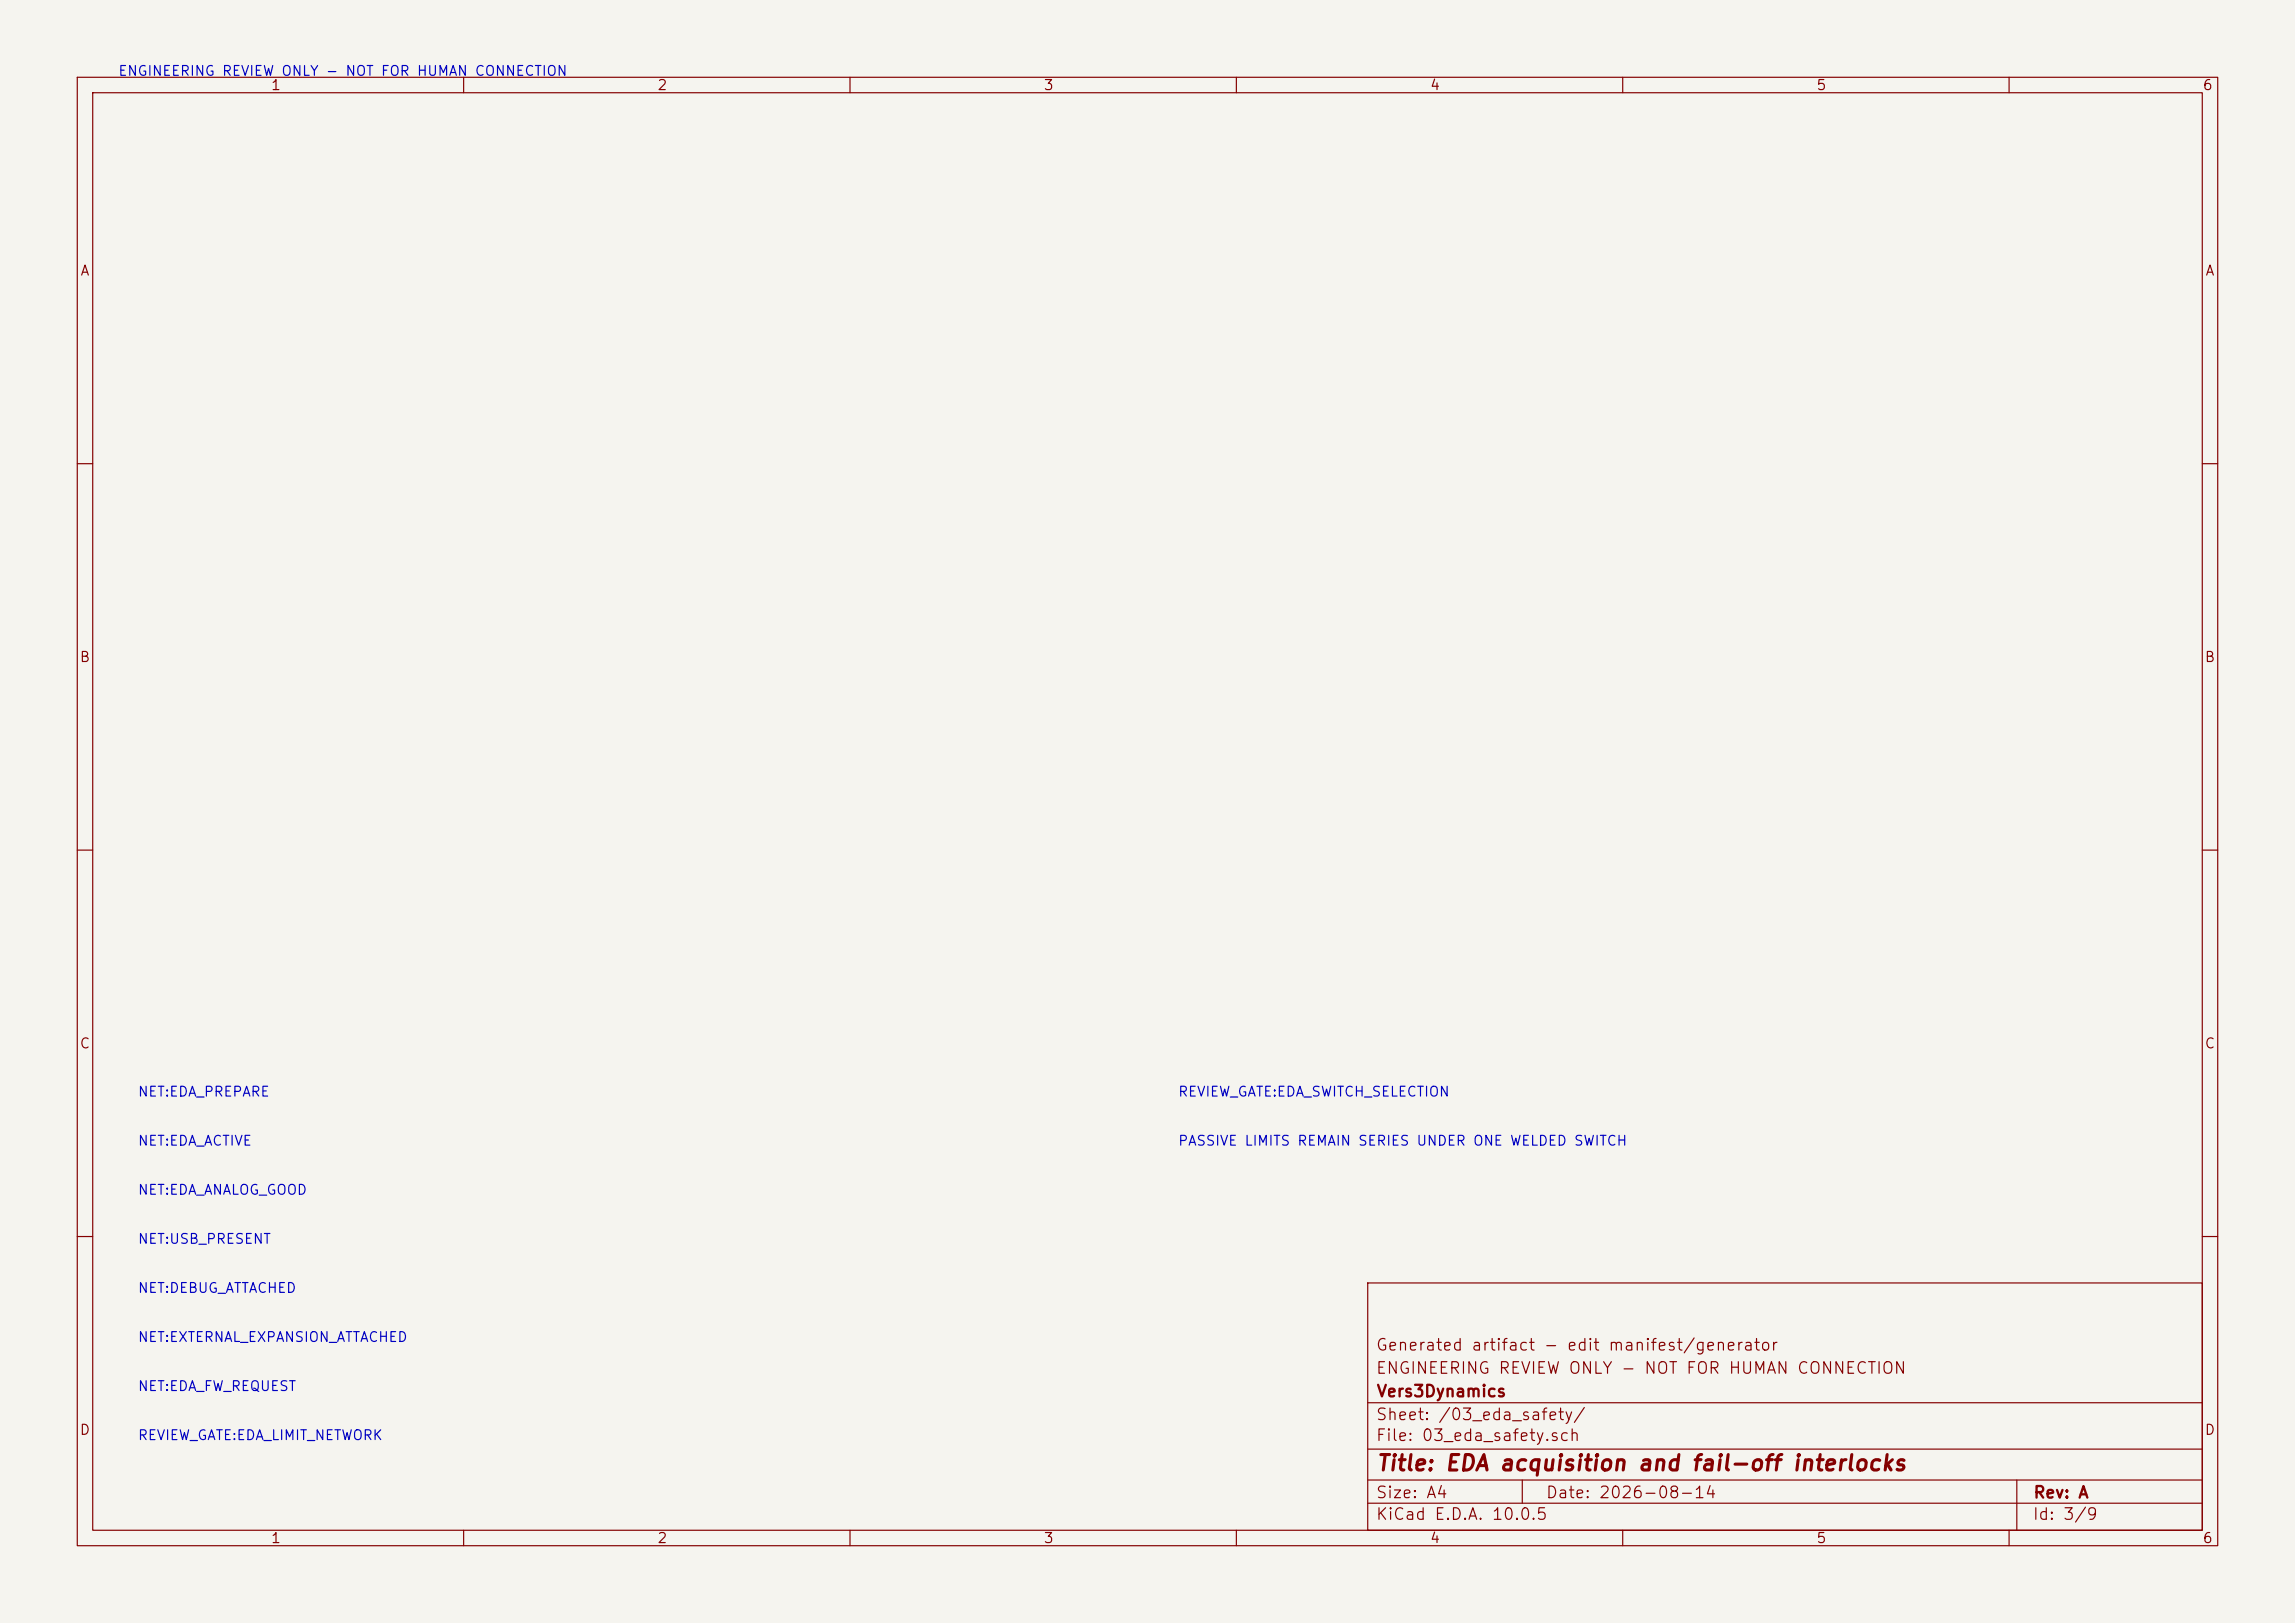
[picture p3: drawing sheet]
<svg xmlns="http://www.w3.org/2000/svg" width="297mm" height="210mm" viewBox="0 0 297 210" stroke-linecap="round" stroke-linejoin="round" font-family="sans-serif">
<defs><g id="words">
<text font-size="2" fill="#840000" x="178" y="190.8">Title: EDA acquisition and fail-off interlocks</text>
<g font-size="1.5" fill="#840000">
<text x="178" y="178.1">ENGINEERING REVIEW ONLY - NOT FOR HUMAN CONNECTION</text>
<text x="178" y="175.1">Generated artifact - edit manifest/generator</text>
<text x="178" y="184.1">Sheet: /03_eda_safety/</text>
<text x="178" y="181.1">Vers3Dynamics</text>
<text x="178" y="186.8">File: 03_eda_safety.sch</text>
<text x="178" y="197">KiCad E.D.A. 10.0.5</text>
<text x="178" y="194.2">Size: A4</text>
<text x="200" y="194.2">Date: 2026-08-14</text>
<text x="263" y="197">Id: 3/9</text>
<text x="263" y="194.2">Rev: A</text>
</g>
<g font-size="1.3" fill="#0000c2">
<text x="15.2" y="10.1">ENGINEERING REVIEW ONLY - NOT FOR HUMAN CONNECTION</text>
<text x="17.8" y="142.2">NET:EDA_PREPARE</text>
<text x="152.4" y="142.2">REVIEW_GATE:EDA_SWITCH_SELECTION</text>
<text x="17.8" y="148.6">NET:EDA_ACTIVE</text>
<text x="152.4" y="148.6">PASSIVE LIMITS REMAIN SERIES UNDER ONE WELDED SWITCH</text>
<text x="17.8" y="154.9">NET:EDA_ANALOG_GOOD</text>
<text x="17.8" y="161.3">NET:USB_PRESENT</text>
<text x="17.8" y="167.6">NET:DEBUG_ATTACHED</text>
<text x="17.8" y="174">NET:EXTERNAL_EXPANSION_ATTACHED</text>
<text x="17.8" y="180.3">NET:EDA_FW_REQUEST</text>
<text x="17.8" y="186.7">REVIEW_GATE:EDA_LIMIT_NETWORK</text>
</g>
<g font-size="1.3" fill="#840000">
<text x="35" y="12">1</text>
<text x="85" y="12">2</text>
<text x="135" y="12">3</text>
<text x="185" y="12">4</text>
<text x="235" y="12">5</text>
<text x="285" y="12">6</text>
<text x="10.3" y="36">A</text>
<text x="285.3" y="36">A</text>
<text x="10.2" y="86">B</text>
<text x="285.2" y="86">B</text>
<text x="10.2" y="136">C</text>
<text x="285.2" y="136">C</text>
<text x="10.2" y="186">D</text>
<text x="285.2" y="186">D</text>
<text x="35" y="200">1</text>
<text x="85" y="200">2</text>
<text x="135" y="200">3</text>
<text x="185" y="200">4</text>
<text x="235" y="200">5</text>
<text x="285" y="200">6</text>
</g>
</g></defs>
<path d="M0 0h297v210h-297z" fill="#f5f4ef" stroke="#f5f4ef" stroke-width=".13"/>
<g fill="none" stroke="#840000" stroke-width=".15">
<path d="M10 10h277v190h-277zM12 12h273v186h-273zM60 10v2M110 10v2M160 10v2M210 10v2M260 10v2M10 60h2M285 60h2M10 110h2M285 110h2M10 160h2"/>
<path d="M177 166h108v32h-108zM285 160h2M60 198v2M110 198v2M160 198v2M177 194.5h108M177 191.5h108M177 187.5h108M177 181.5h108M197 191.5v3M210 198v2M260 198v2"/>
<path d="M261 191.5v6.5"/>
</g>
<use href="#words"/>
</svg>
